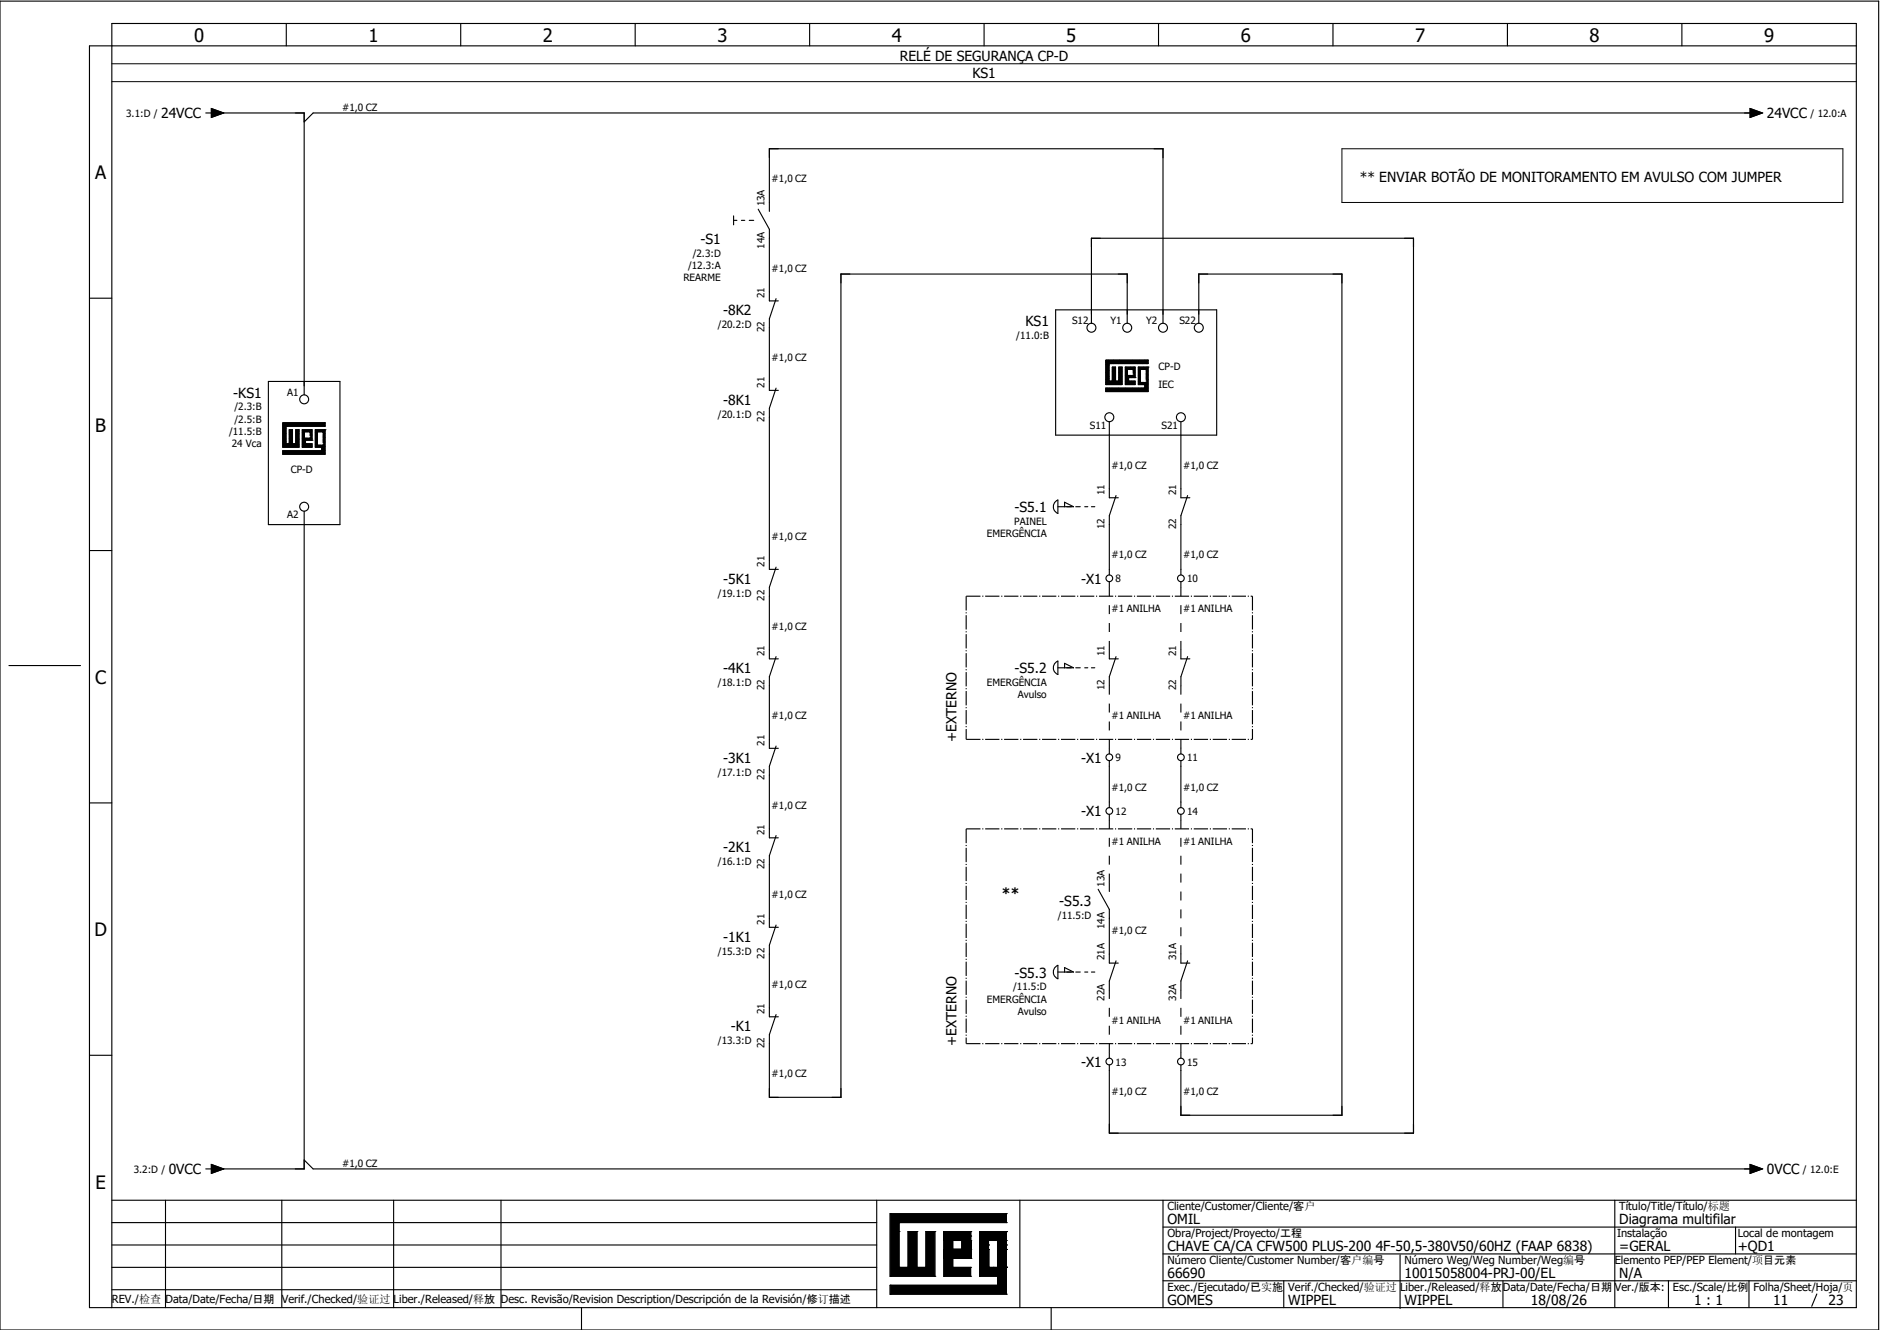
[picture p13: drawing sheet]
<svg xmlns="http://www.w3.org/2000/svg" width="297mm" height="210mm" viewBox="0 0 297 210" stroke-linecap="round" stroke-linejoin="round" font-family="sans-serif">
<defs><g id="words">
<g font-size="2.9">
<text x="30.7" y="6.6">0</text>
<text x="58.2" y="6.6">1</text>
<text x="85.8" y="6.6">2</text>
<text x="113.4" y="6.6">3</text>
<text x="141" y="6.6">4</text>
<text x="168.5" y="6.6">5</text>
<text x="196.1" y="6.6">6</text>
<text x="223.7" y="6.6">7</text>
<text x="251.3" y="6.6">8</text>
<text x="278.9" y="6.6">9</text>
<text x="15" y="28.3">A</text>
<text x="15.1" y="68.2">B</text>
<text x="15" y="108.1">C</text>
<text x="14.9" y="148">D</text>
<text x="15.1" y="187.9">E</text>
</g>
<g font-size="2.2">
<text x="142.2" y="9.6">RELÉ DE SEGURANÇA CP-D</text>
<text x="153.7" y="12.3">KS1</text>
<text x="25.5" y="18.7">24VCC</text>
<text x="279.3" y="18.7">24VCC</text>
<text x="214.9" y="28.7">** ENVIAR BOTÃO DE MONITORAMENTO EM AVULSO COM JUMPER</text>
<text x="110.7" y="38.5">-S1</text>
<text x="114.3" y="49.8">-8K2</text>
<text x="162.1" y="51.5">KS1</text>
<text x="36.9" y="62.8">-KS1</text>
<text x="114.3" y="64">-8K1</text>
<text x="160.4" y="80.9">-S5.1</text>
<text x="114.3" y="92.3">-5K1</text>
<text x="170.9" y="92.3">-X1</text>
<text x="114.3" y="106.4">-4K1</text>
<text x="160.4" y="106.4">-S5.2</text>
<text x="151.2" y="117.2" transform="rotate(-90 151.2 117.2)">+EXTERNO</text>
<text x="114.3" y="120.5">-3K1</text>
<text x="170.9" y="120.5">-X1</text>
<text x="170.9" y="129">-X1</text>
<text x="114.3" y="134.7">-2K1</text>
<text x="158.4" y="141.8">**</text>
<text x="167.4" y="143.2">-S5.3</text>
<text x="114.3" y="148.8">-1K1</text>
<text x="160.4" y="154.5">-S5.3</text>
<text x="115.5" y="163">-K1</text>
<text x="151.2" y="165.3" transform="rotate(-90 151.2 165.3)">+EXTERNO</text>
<text x="170.9" y="168.6">-X1</text>
<text x="26.7" y="185.6">0VCC</text>
<text x="279.3" y="185.6">0VCC</text>
<text x="184.5" y="193.5">OMIL</text>
<text x="184.5" y="197.7">CHAVE CA/CA CFW500 PLUS-200 4F-50,5-380V50/60HZ (FAAP 6838)</text>
<text x="256" y="193.5">Diagrama multifilar</text>
<text x="256" y="197.7">=GERAL</text>
<text x="274.7" y="197.7">+QD1</text>
<text x="184.5" y="201.9">66690</text>
<text x="222" y="201.9">10015058004-PRJ-00/EL</text>
<text x="256" y="201.9">N/A</text>
<text x="184.5" y="206.2">GOMES</text>
<text x="203.6" y="206.2">WIPPEL</text>
<text x="222" y="206.2">WIPPEL</text>
<text x="242" y="206.2">18/08/26</text>
<text x="267.8" y="206.2">1 : 1</text>
<text x="280.3" y="206.2">11</text>
<text x="289.1" y="206.2">23</text>
</g>
<g font-size="1.8">
<text x="184.5" y="191.2">Cliente/Customer/Cliente/客户</text>
<text x="256" y="191.2">Título/Title/Título/标题</text>
<text x="184.5" y="195.5">Obra/Project/Proyecto/工程</text>
<text x="255.6" y="195.5">Instalação</text>
<text x="274.7" y="195.5">Local de montagem</text>
<text x="184.5" y="204">Exec./Ejecutado/已实施</text>
<text x="184.5" y="199.7">Número Cliente/Customer Number/客户编号</text>
<text x="203.6" y="204">Verif./Checked/验证过</text>
<text x="221.3" y="204">Liber./Released/释放</text>
<text x="222" y="199.7">Número Weg/Weg Number/Weg编号</text>
<text x="237.6" y="204">Data/Date/Fecha/日期</text>
<text x="255.3" y="204">Ver./版本:</text>
<text x="255.3" y="199.7">Elemento PEP/PEP Element/项目元素</text>
<text x="264.4" y="204">Esc./Scale/比例</text>
<text x="277.2" y="204">Folha/Sheet/Hoja/页</text>
<text x="17.7" y="205.9">REV./检查</text>
<text x="26.2" y="205.9">Data/Date/Fecha/日期</text>
<text x="44.5" y="205.9">Verif./Checked/验证过</text>
<text x="62.2" y="205.9">Liber./Released/释放</text>
<text x="79.2" y="205.9">Desc. Revisão/Revision Description/Descripción de la Revisión/修订描述</text>
</g>
<g font-size="1.6">
<text x="54.1" y="17.5">#1,0 CZ</text>
<text x="19.9" y="18.5">3.1:D /</text>
<text x="286.2" y="18.5">/ 12.0:A</text>
<text x="122" y="28.8">#1,0 CZ</text>
<text x="120.9" y="32.6" transform="rotate(-90 120.9 32.6)">13A</text>
<text x="109.5" y="40.6">/2.3:D</text>
<text x="120.9" y="39.3" transform="rotate(-90 120.9 39.3)">14A</text>
<text x="108" y="44.4">REARME</text>
<text x="108.8" y="42.5">/12.3:A</text>
<text x="120.9" y="47.1" transform="rotate(-90 120.9 47.1)">21</text>
<text x="122" y="43">#1,0 CZ</text>
<text x="113.5" y="51.9">/20.2:D</text>
<text x="120.9" y="52.5" transform="rotate(-90 120.9 52.5)">22</text>
<text x="160.6" y="53.6">/11.0:B</text>
<text x="169.5" y="51.3">S12</text>
<text x="175.5" y="51.3">Y1</text>
<text x="181.2" y="51.3">Y2</text>
<text x="186.4" y="51.3">S22</text>
<text x="122" y="57.1">#1,0 CZ</text>
<text x="183.1" y="58.5">CP-D</text>
<text x="37.1" y="64.9">/2.3:B</text>
<text x="45.4" y="62.6">A1</text>
<text x="120.9" y="61.3" transform="rotate(-90 120.9 61.3)">21</text>
<text x="183.1" y="61.4">IEC</text>
<text x="36.2" y="68.7">/11.5:B</text>
<text x="36.6" y="70.6">24 Vca</text>
<text x="37.1" y="66.8">/2.5:B</text>
<text x="113.5" y="66">/20.1:D</text>
<text x="120.9" y="66.7" transform="rotate(-90 120.9 66.7)">22</text>
<text x="172.3" y="67.7">S11</text>
<text x="183.6" y="67.7">S21</text>
<text x="46" y="74.8">CP-D</text>
<text x="175.7" y="74.1">#1,0 CZ</text>
<text x="187" y="74.1">#1,0 CZ</text>
<text x="45.4" y="81.9">A2</text>
<text x="160.3" y="83">PAINEL</text>
<text x="174.6" y="83.6" transform="rotate(-90 174.6 83.6)">12</text>
<text x="174.6" y="78.2" transform="rotate(-90 174.6 78.2)">11</text>
<text x="185.9" y="83.6" transform="rotate(-90 185.9 83.6)">22</text>
<text x="185.9" y="78.2" transform="rotate(-90 185.9 78.2)">21</text>
<text x="120.9" y="89.6" transform="rotate(-90 120.9 89.6)">21</text>
<text x="122" y="85.4">#1,0 CZ</text>
<text x="156" y="84.9">EMERGÊNCIA</text>
<text x="175.7" y="88.2">#1,0 CZ</text>
<text x="187" y="88.2">#1,0 CZ</text>
<text x="113.5" y="94.3">/19.1:D</text>
<text x="120.9" y="95" transform="rotate(-90 120.9 95)">22</text>
<text x="176.3" y="92">8</text>
<text x="187.7" y="92">10</text>
<text x="122" y="99.5">#1,0 CZ</text>
<text x="175.7" y="96.7">#1 ANILHA</text>
<text x="187" y="96.7">#1 ANILHA</text>
<text x="120.9" y="103.7" transform="rotate(-90 120.9 103.7)">21</text>
<text x="174.6" y="103.7" transform="rotate(-90 174.6 103.7)">11</text>
<text x="185.9" y="103.7" transform="rotate(-90 185.9 103.7)">21</text>
<text x="113.5" y="108.4">/18.1:D</text>
<text x="120.9" y="109.1" transform="rotate(-90 120.9 109.1)">22</text>
<text x="122" y="113.7">#1,0 CZ</text>
<text x="156" y="108.4">EMERGÊNCIA</text>
<text x="160.9" y="110.3">Avulso</text>
<text x="174.6" y="109.1" transform="rotate(-90 174.6 109.1)">12</text>
<text x="175.7" y="113.7">#1 ANILHA</text>
<text x="185.9" y="109.1" transform="rotate(-90 185.9 109.1)">22</text>
<text x="187" y="113.7">#1 ANILHA</text>
<text x="120.9" y="117.8" transform="rotate(-90 120.9 117.8)">21</text>
<text x="113.5" y="122.6">/17.1:D</text>
<text x="120.9" y="123.2" transform="rotate(-90 120.9 123.2)">22</text>
<text x="175.7" y="125">#1,0 CZ</text>
<text x="176.3" y="120.3">9</text>
<text x="187" y="125">#1,0 CZ</text>
<text x="187.7" y="120.3">11</text>
<text x="120.9" y="132" transform="rotate(-90 120.9 132)">21</text>
<text x="122" y="127.8">#1,0 CZ</text>
<text x="176.3" y="128.8">12</text>
<text x="187.7" y="128.8">14</text>
<text x="113.5" y="136.7">/16.1:D</text>
<text x="120.9" y="137.4" transform="rotate(-90 120.9 137.4)">22</text>
<text x="175.7" y="133.5">#1 ANILHA</text>
<text x="187" y="133.5">#1 ANILHA</text>
<text x="122" y="141.9">#1,0 CZ</text>
<text x="174.6" y="140.1" transform="rotate(-90 174.6 140.1)">13A</text>
<text x="120.9" y="146.1" transform="rotate(-90 120.9 146.1)">21</text>
<text x="167.2" y="145.2">/11.5:D</text>
<text x="174.6" y="146.8" transform="rotate(-90 174.6 146.8)">14A</text>
<text x="175.7" y="147.6">#1,0 CZ</text>
<text x="113.5" y="150.9">/15.3:D</text>
<text x="120.9" y="151.5" transform="rotate(-90 120.9 151.5)">22</text>
<text x="174.6" y="151.8" transform="rotate(-90 174.6 151.8)">21A</text>
<text x="185.9" y="151.8" transform="rotate(-90 185.9 151.8)">31A</text>
<text x="120.9" y="160.3" transform="rotate(-90 120.9 160.3)">21</text>
<text x="122" y="156.1">#1,0 CZ</text>
<text x="156" y="158.4">EMERGÊNCIA</text>
<text x="160.2" y="156.5">/11.5:D</text>
<text x="160.9" y="160.3">Avulso</text>
<text x="174.6" y="158.1" transform="rotate(-90 174.6 158.1)">22A</text>
<text x="175.7" y="161.7">#1 ANILHA</text>
<text x="185.9" y="158.1" transform="rotate(-90 185.9 158.1)">32A</text>
<text x="187" y="161.7">#1 ANILHA</text>
<text x="113.5" y="165">/13.3:D</text>
<text x="120.9" y="165.7" transform="rotate(-90 120.9 165.7)">22</text>
<text x="122" y="170.2">#1,0 CZ</text>
<text x="175.7" y="173.1">#1,0 CZ</text>
<text x="176.3" y="168.4">13</text>
<text x="187" y="173.1">#1,0 CZ</text>
<text x="187.7" y="168.4">15</text>
<text x="21.2" y="185.4">3.2:D /</text>
<text x="54.1" y="184.4">#1,0 CZ</text>
<text x="285" y="185.4">/ 12.0:E</text>
</g>
</g></defs>
<g fill="none" stroke="#000" stroke-width=".18">
<path d="M0 .2h297v210h-297zM32.5 17.9h.9M33.4 17.1l2 .8-2 .7zM33.9 17.9h14.2v44.5M45.3 3.7v3.5M72.8 3.7v3.5M100.4 3.7v3.5M128 3.7v3.5M155.6 3.7v3.5M183.1 3.7v3.5M210.7 3.7v3.5M238.3 3.7v3.5"/>
<path d="M265.9 3.7v3.5M276.6 17.1l2 .8-2 .7zM277.2 17.9h-227.7l-1.4 1.4M293.4 7.2h-279.3v199.4h279.3v-202.9h-275.7v202.9M116 34.1v1.4M116 34.8h.5M117.2 34.8h.5M118.4 34.8h.7M119.9 33.1l1.7 3.1v1.4M121.6 33.4v-9.9h62.2v27.6M121.6 37.7v9.9h1.4M14.1 47.1h3.6"/>
<path d="M121.6 51.8v9.9h1.4M121.6 50.4v1.4M122.7 47.2l-1.1 3.2M166.9 49h25.4v19.8h-25.4zM172.5 51.1v-13.4h50.9v141.4h-48v-10.8M178.2 51.1v-7.8h-45.3v130.1h-11.3v-8.5M189.5 51.1v-7.8h22.6v132.9h-25.4v-7.9M42.4 60.3h11.3v22.6h-11.3zM121.6 65.9v24.1h1.4M121.6 64.5v1.4M122.7 61.3l-1.1 3.2M166.9 79.2l.3-.2v2.1a1.14 1.14 0 0 1-.3-1.9z"/>
<path d="M175.4 66.6v12.1h1.4M176.4 78.3l-1 3.2v9.4M186.7 66.6v12.1h1.4M187.7 78.3l-1 3.2v9.4M14.1 87h3.6M48.1 80.8v103.9h-14.2M121.6 94.2v9.9h1.4M121.6 92.8v1.4M122.7 89.6l-1.1 3.2M167.2 80.1h2.5l-1.4-.7v.7M170.1 80.1h.7M171.9 80.1h-.4"/>
<path d="M172.5 80.1h.6M175.4 91.9v.9M186.7 91.9v.9M1.4 105.2h11.3M121.6 108.4v9.9h1.4M121.6 106.9v1.5M122.7 117.9l-1.1 3.2M122.7 103.8l-1.1 3.1M166.9 104.7l.3-.2v2.1a1.14 1.14 0 0 1-.3-1.9zM167.2 105.5h2.5l-1.4-.7v.7M170.1 105.5h.7M171.9 105.5h-.4"/>
<path d="M172.5 105.5h.6M175.4 102.7v1.4h1.4M175.4 118.3v.8M176.4 103.8l-1 3.1v1.5M186.7 102.7v1.4h1.4M186.7 118.3v.8M187.7 103.8l-1 3.1v1.5M14.1 126.9h3.6M121.6 122.5v9.9h1.4M121.6 136.6v9.9h1.4M121.6 121.1v1.4M121.6 135.2v1.4"/>
<path d="M122.7 132l-1.1 3.2M175.4 120.2v7.4M175.4 128.7v.9M175.4 139.5v1.4M186.7 120.2v7.4M186.7 128.7v.9M121.6 150.8v9.9h1.4M121.6 149.4v1.4M122.7 146.2l-1.1 3.2M166.9 152.7l.3-.1v2.1a1.14 1.14 0 0 1-.3-2zM167.2 153.6h2.5l-1.4-.7v.7M170.1 153.6h.7"/>
<path d="M171.9 153.6h-.4M172.5 153.6h.6M173.6 140.5l1.8 3.2v8.5h1.4M176.4 151.8l-1 3.2v1.4M186.7 150.8v1.4h1.4M187.7 151.8l-1 3.2v1.4M14.1 166.8h3.6M121.6 163.5v1.4M122.7 160.3l-1.1 3.2M175.4 166.3v.9M186.7 166.3v.9M17.7 193.2h120.9"/>
<path d="M17.7 196.7h120.9M17.7 189.7h275.7M26.2 189.7v16.9M32.5 184.7h.9M33.4 184l2 .7-2 .7zM44.5 189.7v16.9M48.1 183.3l1.4 1.4h227.7M62.2 189.7v16.9M79.2 189.7v16.9M138.6 189.7v16.9M161.2 189.7v16.9M183.8 189.7v16.9"/>
<path d="M183.8 193.9h109.6M183.8 198.2h109.6M221.3 198.3v8.5M255.3 189.7v16.9M274.3 193.9v4.3M276.6 184l2 .7-2 .7zM17.7 200.3h120.9M17.7 203.8h120.9M91.9 206.6v3.6M166.2 206.6v3.6M183.8 202.4h109.6M202.9 202.4v4.2"/>
<path d="M237.6 202.4v4.2M263.7 202.4v4.2M276.5 202.4v4.2M287.2 204.5l-.8 1.9"/>
<circle cx="172.5" cy="51.8" r=".71"/>
<circle cx="178.2" cy="51.8" r=".71"/>
<circle cx="183.8" cy="51.8" r=".71"/>
<circle cx="189.5" cy="51.8" r=".71"/>
<circle cx="48.1" cy="63.1" r=".71"/>
<circle cx="175.4" cy="65.9" r=".71"/>
<circle cx="186.7" cy="65.9" r=".71"/>
<circle cx="48.1" cy="80.1" r=".71"/>
<circle cx="175.4" cy="91.4" r=".53"/>
<circle cx="186.7" cy="91.4" r=".53"/>
<circle cx="175.4" cy="119.7" r=".53"/>
<circle cx="186.7" cy="119.7" r=".53"/>
<circle cx="175.4" cy="128.2" r=".53"/>
<circle cx="186.7" cy="128.2" r=".53"/>
<circle cx="175.4" cy="167.8" r=".53"/>
<circle cx="186.7" cy="167.8" r=".53"/>
</g>
<g fill="#000" stroke="#000" stroke-width=".16">
<path d="M33.4 17.1l2 .8-2 .7zM276.6 17.1l2 .8-2 .7zM174.8 56.9h6.7v.5l-6.2 .1v2.7h.5v-2.2h.5v2.2h.6v-2.2h.5v2.8h-2.6zM177.9 58h1.5v1.7h-1v.5h1v.6h-1.5zM174.8 61.3h6.2v-.5h-1.1v-2.8h1.6v3.9h-6.7zM44.7 66.8h6.7v.5l-6.2 .1v2.7h.5v-2.2h.5v2.2h.6v-2.2h.5v2.8h-2.6zM47.8 67.9h1.5v1.7h-1v.5h1v.6h-1.5zM44.7 71.2h6.2v-.5h-1.1v-2.8h1.6v3.9h-6.7zM33.4 184l2 .7-2 .7zM140.7 191.8h18.4v1.4h-17v7.1h1.4v-5.7h1.4v5.7h1.5v-5.7h1.4v7.1h-7.1zM149.2 197.4h4.2h-2.8h2.8h-2.8h2.8h-2.8h2.8h-2.8h2.8v1.5h-4.2zM149.2 194.6h4.2h-2.8h2.8h-2.8h2.8h-2.8h2.8h-2.8h2.8v1.4h-4.2z"/>
<path d="M152 194.6h1.4v4.3v-2.9v2.9v-2.9v2.9v-2.9v2.9v-2.9v2.9h-1.4zM140.7 203.1h17v-1.4h-2.9v-2.8v1.4v-1.4v1.4h4.3v4.2h-18.4zM154.8 194.6h4.3h-2.8h2.8h-2.8h2.8h-2.8h2.8h-2.8h2.8v1.4h-4.3zM154.8 196h1.5v4.3v-2.9v2.9v-2.9v2.9v-2.9v2.9v-2.9v2.9h-1.5zM157.7 196h1.4v4.3v-2.9v2.9v-2.9v2.9v-2.9v2.9v-2.9v2.9h-1.4zM276.6 184l2 .7-2 .7zM149.2 194.6l.7 4.3-.7-4.3h1.4v4.3h2.8h-2.8v1.4h2.8v1.4h-4.2z"/>
</g>
<g fill="none" stroke="#000" stroke-width=".16">
<path d="M17.7 10.1h275.7M17.7 12.9h275.7M212.1 23.5h79.2v8.5h-79.2zM175.3 57.5h.1M175.3 57.5v2.7h.5v-2.2M175.3 57.5h6.2M175.8 58h.1M175.8 58h.5M176.3 58h.1M176.3 58v2.2h.5M177.9 58h1.5v1.7h-1v.5h1v.6h-1.5zM179.4 59.7h.1"/>
<path d="M181.5 56.9h-6.7v3.9h2.6v-2.8h-.5v2.2M181.5 56.9h.1M181.5 58h.1M181.5 56.9v.5M181.5 57.4v.1M44.7 71.2h6.2v-.5h-1.1v-2.8h1.6v3.9h-6.7zM45.2 67.4h.1M45.2 67.4v2.7M45.2 70.1h.1M45.2 70.1h.5M45.7 70.1h.1M45.7 67.9v2.2"/>
<path d="M45.7 67.9h.1M45.7 67.9h.5M46.2 67.9h.1M46.2 67.9v2.2M46.2 70.1h.1M46.2 70.1h.5M46.8 70.1h-.1M47.8 67.9h1.5v1.7h-1v.5h1v.6h-1.5zM49.3 69.6h.1M51.4 66.8h-6.7v3.9h2.6v-2.8h-.5v2.2M51.4 66.8h.1M51.4 67.9h.1"/>
<path d="M51.4 66.8v.6h-6.2M174.8 61.3h6.2v-.5h-1.1v-2.8h1.6v3.9h-6.7zM176.9 60.2h-.1M140.7 191.8h.1M140.7 191.8v9.9M140.7 191.8h18.4M142.1 193.2h.1M142.1 194.6h.1M142.1 193.2h17M142.1 193.2v7.1M143.5 194.6h.1M143.5 194.6v5.7"/>
<path d="M143.5 194.6h1.4M144.9 194.6h.1M144.9 194.6v5.7M146.4 194.6h.1M146.4 194.6h1.4M146.4 194.6v5.7M147.8 194.6h.1M147.8 194.6v7.1M149.2 198.9h.1M149.2 196h.1M149.2 194.6h4.2M149.2 198.9h4.2"/>
<path d="M149.2 194.6l.7 4.3M149.2 194.6v7.1M149.2 197.4h4.2M149.2 196h4.2M149.9 197.4h.1M149.9 194.6h.1M150.6 198.9h.1M150.6 197.4h.1M150.6 194.6h.1M150.6 194.6v5.7M152 198.9h.1M152 194.6h.1"/>
<path d="M152 194.6v4.3M153.4 198.9h.1M153.4 197.4h.1M153.4 196h.1M153.4 194.6h.1M153.4 195.3h.1M153.4 194.6v4.3M154.8 198.9h.1M154.8 196h.1M154.8 196h4.3M155.6 194.6h.1M156.3 194.6h.1"/>
<path d="M156.3 197.4h.1M156.3 196.7h.1M156.3 196v4.3M157.7 196h.1M157.7 196v4.3M159.1 191.8h.1M159.1 193.2h.1M159.1 196h.1M159.1 194.6h.1M159.1 197.4h.1M159.1 196.7h.1M159.1 194.6h-4.3v7.1"/>
<path d="M159.1 191.8v1.4M159.1 194.6v9.9M140.7 203.1h.1M140.7 204.5h.1M140.7 201.7h.1M140.7 201.7h7.1M140.7 203.1h17M140.7 203.1v1.4M140.7 204.5h18.4M142.1 200.3h.1M142.1 200.3h1.4M143.5 200.3h.1"/>
<path d="M144.9 200.3h.1M144.9 200.3h1.5M146.4 200.3h.1M147.8 201.7h.1M149.2 201.7h.1M149.2 201.7h4.2M150.6 200.3h.1M150.6 200.3h2.8M153.4 201.7h.1M153.4 200.3h.1M153.4 200.3v1.4M154.8 201.7h.1"/>
<path d="M154.8 200.3h.1M154.8 201.7h2.9M154.8 200.3h4.3M156.3 200.3h.1M157 200.3h.1M157.7 201.7h.1M157.7 203.1h.1M157.7 200.3h.1M157.7 201.7v1.4M159.1 204.5h.1M159.1 200.3h.1"/>
</g>
<path d="M175.4 92.8v9.9M186.7 92.8v9.9M175.4 108.4v9.9M186.7 108.4v9.9M175.4 129.6v9.9M186.7 129.6v21.2M175.4 156.4v9.9M186.7 156.4v9.9" fill="none" stroke="#000" stroke-width=".18" stroke-dasharray="1.4 1.4" stroke-linecap="butt"/>
<g fill="#fff" stroke="#fff" stroke-width=".16">
<path d="M180.5 58.6h.5v1.6h-.5z"/>
<path d="M178.4 58.6h.5v.5h-.5z"/>
<path d="M50.4 68.5h.5v1.6h-.5z"/>
<path d="M48.3 68.5h.5v.5h-.5z"/>
</g>
<path d="M178.4 58.6h.5v.5h-.5zM178.9 59.1h.1M180.5 58.6h.5v1.6h-.5zM48.3 68.5h.5v.5h-.5zM48.8 69h.1M50.4 68.5h.5v1.6h-.5zM50.9 70.1h.1M181 60.2h.1" fill="none" stroke="#fff" stroke-width=".16"/>
<path d="M152.7 94.2h45.3M152.7 94.2v22.6M198 94.2v22.6M152.7 116.8h45.3M152.7 131h45.3M152.7 131v33.9M198 131v33.9M152.7 164.9h45.3" fill="none" stroke="#000" stroke-width=".18" stroke-dasharray="2.3 .3 .2 .3" stroke-linecap="butt"/>
<use href="#words"/>
</svg>
